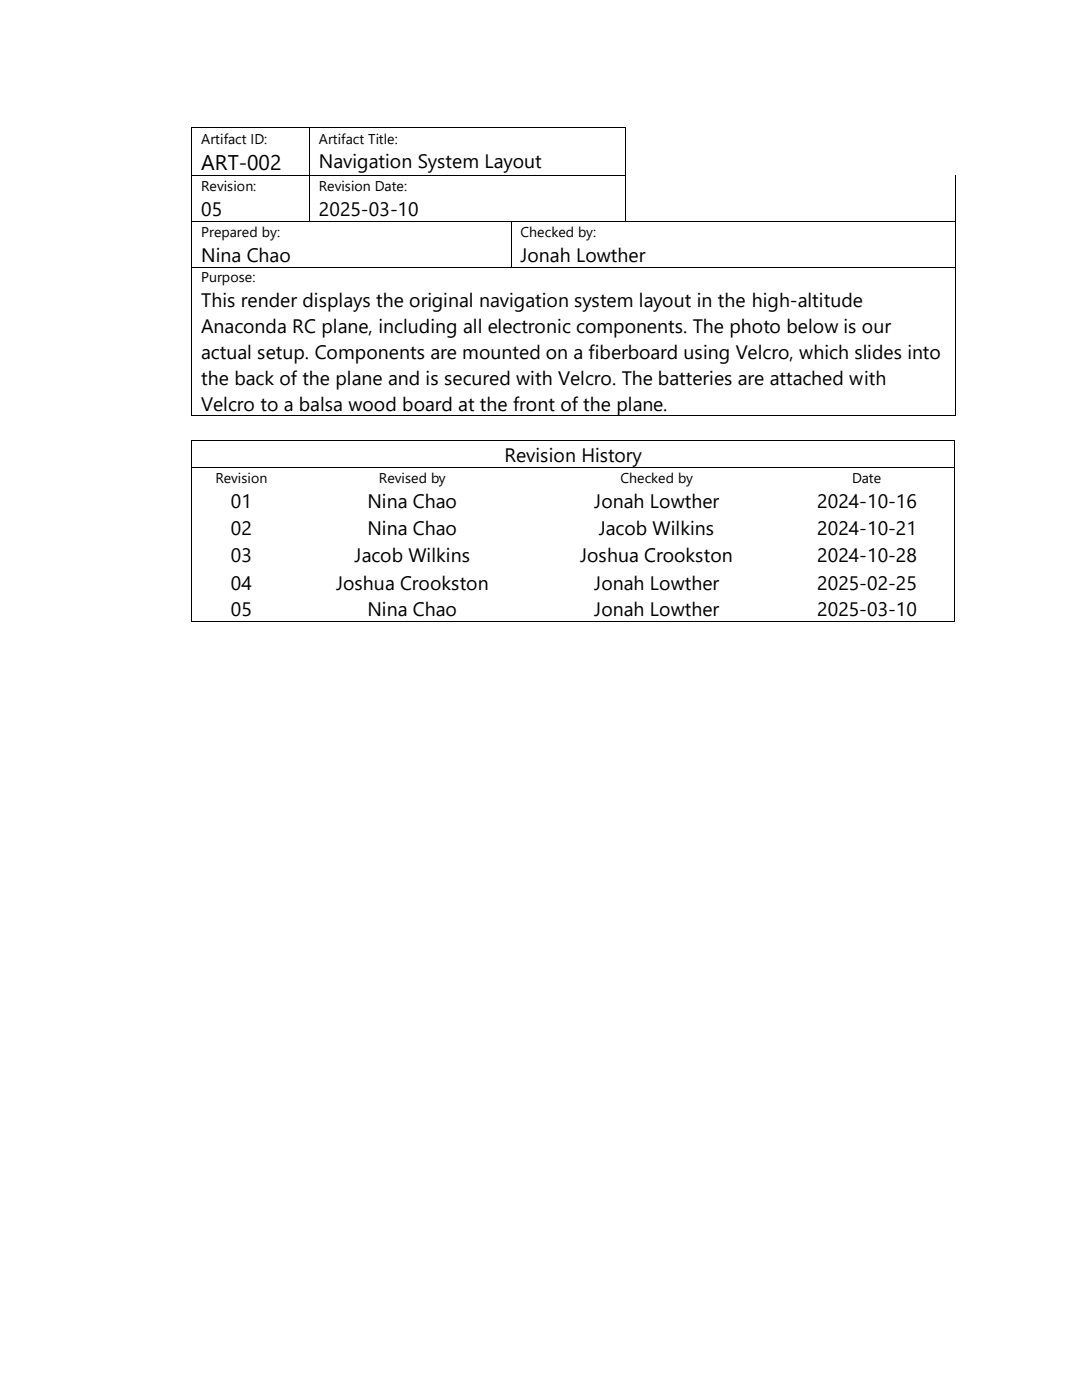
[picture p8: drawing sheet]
<svg xmlns="http://www.w3.org/2000/svg" width="216mm" height="279mm" viewBox="0 0 216 279" stroke-linecap="round" stroke-linejoin="round" font-family="sans-serif">
<defs><g id="words">
<text font-size="4.2" x="40.1" y="33.9">ART-002</text>
<g font-size="3.9">
<text x="63.6" y="33.5">Navigation System Layout</text>
<text x="40.1" y="43.1">05</text>
<text x="63.6" y="43.1">2025-03-10</text>
<text x="40.1" y="52.2">Nina Chao</text>
<text x="103.9" y="52.2">Jonah Lowther</text>
<text x="40.1" y="61.3">This render displays the original navigation system layout in the high-altitude</text>
<text x="40.1" y="66.4">Anaconda RC plane, including all electronic components. The photo below is our</text>
<text x="40.1" y="71.6">actual setup. Components are mounted on a fiberboard using Velcro, which slides into</text>
<text x="40.1" y="76.8">the back of the plane and is secured with Velcro. The batteries are attached with</text>
<text x="40.1" y="82">Velcro to a balsa wood board at the front of the plane.</text>
<text x="100.7" y="92.2">Revision History</text>
<text x="46.1" y="101.3">01</text>
<text x="73.3" y="101.3">Nina Chao</text>
<text x="118.6" y="101.3">Jonah Lowther</text>
<text x="163.1" y="101.3">2024-10-16</text>
<text x="46.1" y="106.8">02</text>
<text x="73.3" y="106.8">Nina Chao</text>
<text x="119.5" y="106.8">Jacob Wilkins</text>
<text x="163.1" y="106.8">2024-10-21</text>
<text x="46.1" y="112.2">03</text>
<text x="70.8" y="112.2">Jacob Wilkins</text>
<text x="115.8" y="112.2">Joshua Crookston</text>
<text x="163.1" y="112.2">2024-10-28</text>
<text x="46.1" y="117.7">04</text>
<text x="67.1" y="117.7">Joshua Crookston</text>
<text x="118.6" y="117.7">Jonah Lowther</text>
<text x="163.1" y="117.7">2025-02-25</text>
<text x="46.1" y="122.9">05</text>
<text x="73.3" y="122.9">Nina Chao</text>
<text x="118.6" y="122.9">Jonah Lowther</text>
<text x="163.1" y="122.9">2025-03-10</text>
</g>
<g font-size="2.8">
<text x="40.1" y="28.7">Artifact ID:</text>
<text x="63.6" y="28.7">Artifact Title:</text>
<text x="40.1" y="38.2">Revision:</text>
<text x="63.6" y="38.2">Revision Date:</text>
<text x="40.1" y="47.3">Prepared by:</text>
<text x="103.9" y="47.3">Checked by:</text>
<text x="40.1" y="56.4">Purpose:</text>
<text x="43" y="96.4">Revision</text>
<text x="75.6" y="96.4">Revised by</text>
<text x="123.8" y="96.4">Checked by</text>
<text x="170" y="96.4">Date</text>
</g>
</g></defs>
<g fill="#000">
<path d="M38.1 25.4h.2v.2h-.2z" fill-rule="evenodd"/>
<path d="M38.1 25.4h.2v.2h-.2z" fill-rule="evenodd"/>
<path d="M38.1 34.9h.2v.2h-.2z" fill-rule="evenodd"/>
<path d="M61.6 25.4h.2v.2h-.2z" fill-rule="evenodd"/>
<path d="M61.6 34.9h.2v.2h-.2z" fill-rule="evenodd"/>
<path d="M124.8 25.4h.1v.2h-.1z" fill-rule="evenodd"/>
<path d="M124.8 25.4h.1v.2h-.1z" fill-rule="evenodd"/>
<path d="M124.8 34.9h.1v.2h-.1z" fill-rule="evenodd"/>
<path d="M190.5 34.9h.2v.2h-.2z" fill-rule="evenodd"/>
<path d="M38.1 44h.2v.2h-.2z" fill-rule="evenodd"/>
<path d="M38.1 53.2h.2v.2h-.2z" fill-rule="evenodd"/>
<path d="M61.6 44h.2v.2h-.2z" fill-rule="evenodd"/>
<path d="M101.9 44h.2v.2h-.2z" fill-rule="evenodd"/>
<path d="M101.9 53.2h.2v.2h-.2z" fill-rule="evenodd"/>
<path d="M124.8 44h.1v.2h-.1z" fill-rule="evenodd"/>
<path d="M190.5 44h.2v.2h-.2z" fill-rule="evenodd"/>
<path d="M190.5 53.2h.2v.2h-.2z" fill-rule="evenodd"/>
<path d="M38.1 82.9h.2v.2h-.2z" fill-rule="evenodd"/>
<path d="M38.1 82.9h.2v.2h-.2z" fill-rule="evenodd"/>
<path d="M38.1 87.8h.2v.2h-.2z" fill-rule="evenodd"/>
<path d="M38.1 87.8h.2v.2h-.2z" fill-rule="evenodd"/>
<path d="M38.1 93.2h.2v.1h-.2z" fill-rule="evenodd"/>
<path d="M58 93.2h.1v.1h-.1z" fill-rule="evenodd"/>
<path d="M106.5 93.2h.2v.1h-.2z" fill-rule="evenodd"/>
<path d="M155.6 93.2h.1v.1h-.1z" fill-rule="evenodd"/>
<path d="M190.4 87.8h.2v.2h-.2z" fill-rule="evenodd"/>
<path d="M190.4 87.8h.2v.2h-.2z" fill-rule="evenodd"/>
<path d="M190.4 93.2h.2v.1h-.2z" fill-rule="evenodd"/>
<path d="M190.5 82.9h.2v.2h-.2z" fill-rule="evenodd"/>
<path d="M190.5 82.9h.2v.2h-.2z" fill-rule="evenodd"/>
<path d="M38.1 102.4h.2v.2h-.2z" fill-rule="evenodd"/>
</g>
<g fill="none" stroke="#000" stroke-width=".2">
<path d="M38.2 25.6v9.3M38.2 35.1v8.9M38.3 25.5h23.3M38.3 35h23.3M61.7 25.6v9.3M61.7 35.1v8.9M61.8 25.5h63M61.8 35h63M124.8 25.6v9.3M124.8 35.1v8.9M190.6 35.1v8.9M38.2 44.2v9"/>
<path d="M38.2 53.4v29.5M38.3 44.1h23.3M38.3 53.3h63.6M61.8 44.1h40.1M102 44.2v9M102.1 44.1h22.7M102.1 53.3h88.4M124.9 44.1h65.6M190.6 44.2v9M190.6 53.4v29.5M38.2 88v5.2M38.2 93.3v9.1"/>
<path d="M38.3 83h152.2M38.3 87.9h152.1M38.3 93.2h19.7M58.1 93.2h48.4M106.7 93.2h48.9M155.7 93.2h34.7M190.5 88v5.2M190.5 93.3v9.1"/>
</g>
<g fill="#fff">
<path d="M38.3 102.4h19.7v.2h-19.7z" fill-rule="evenodd"/>
<path d="M58 102.4h.1v.2h-.1z" fill-rule="evenodd"/>
<path d="M58.1 102.4h48.4v.2h-48.4z" fill-rule="evenodd"/>
<path d="M106.5 102.4h.2v.2h-.2z" fill-rule="evenodd"/>
<path d="M106.7 102.4h48.9v.2h-48.9z" fill-rule="evenodd"/>
<path d="M155.6 102.4h.1v.2h-.1z" fill-rule="evenodd"/>
<path d="M155.7 102.4h34.7v.2h-34.7z" fill-rule="evenodd"/>
</g>
<g fill="#000">
<path d="M38.1 107.9h.2v.2h-.2z" fill-rule="evenodd"/>
<path d="M190.4 102.4h.2v.2h-.2z" fill-rule="evenodd"/>
</g>
<path d="M38.2 102.6v5.3M190.5 102.6v5.3" fill="none" stroke="#000" stroke-width=".2"/>
<g fill="#fff">
<path d="M38.3 107.9h19.7v.2h-19.7z" fill-rule="evenodd"/>
<path d="M58 107.9h.1v.2h-.1z" fill-rule="evenodd"/>
<path d="M58.1 107.9h48.4v.2h-48.4z" fill-rule="evenodd"/>
<path d="M106.5 107.9h.2v.2h-.2z" fill-rule="evenodd"/>
<path d="M106.7 107.9h48.9v.2h-48.9z" fill-rule="evenodd"/>
<path d="M155.6 107.9h.1v.2h-.1z" fill-rule="evenodd"/>
<path d="M155.7 107.9h34.7v.2h-34.7z" fill-rule="evenodd"/>
</g>
<g fill="#000">
<path d="M38.1 113.4h.2v.1h-.2z" fill-rule="evenodd"/>
<path d="M190.4 107.9h.2v.2h-.2z" fill-rule="evenodd"/>
</g>
<path d="M38.2 108.1v5.3M190.5 108.1v5.3" fill="none" stroke="#000" stroke-width=".2"/>
<g fill="#fff">
<path d="M38.3 113.4h19.7v.1h-19.7z" fill-rule="evenodd"/>
<path d="M58 113.4h.1v.1h-.1z" fill-rule="evenodd"/>
<path d="M58.1 113.4h48.4v.1h-48.4z" fill-rule="evenodd"/>
<path d="M106.5 113.4h.2v.1h-.2z" fill-rule="evenodd"/>
<path d="M106.7 113.4h48.9v.1h-48.9z" fill-rule="evenodd"/>
<path d="M155.6 113.4h.1v.1h-.1z" fill-rule="evenodd"/>
<path d="M155.7 113.4h34.7v.1h-34.7z" fill-rule="evenodd"/>
</g>
<g fill="#000">
<path d="M190.4 113.4h.2v.1h-.2z" fill-rule="evenodd"/>
<path d="M38.1 123.9h.2v.1h-.2z" fill-rule="evenodd"/>
<path d="M38.1 123.9h.2v.1h-.2z" fill-rule="evenodd"/>
<path d="M57.7 123.9h.2v.1h-.2z" fill-rule="evenodd"/>
<path d="M106.2 123.9h.2v.1h-.2z" fill-rule="evenodd"/>
<path d="M155.3 123.9h.2v.1h-.2z" fill-rule="evenodd"/>
<path d="M190.4 123.9h.2v.1h-.2z" fill-rule="evenodd"/>
<path d="M190.4 123.9h.2v.1h-.2z" fill-rule="evenodd"/>
</g>
<path d="M38.2 113.5v10.4M190.5 113.5v10.4M38.3 123.9h152.1" fill="none" stroke="#000" stroke-width=".2"/>
<use href="#words"/>
</svg>
